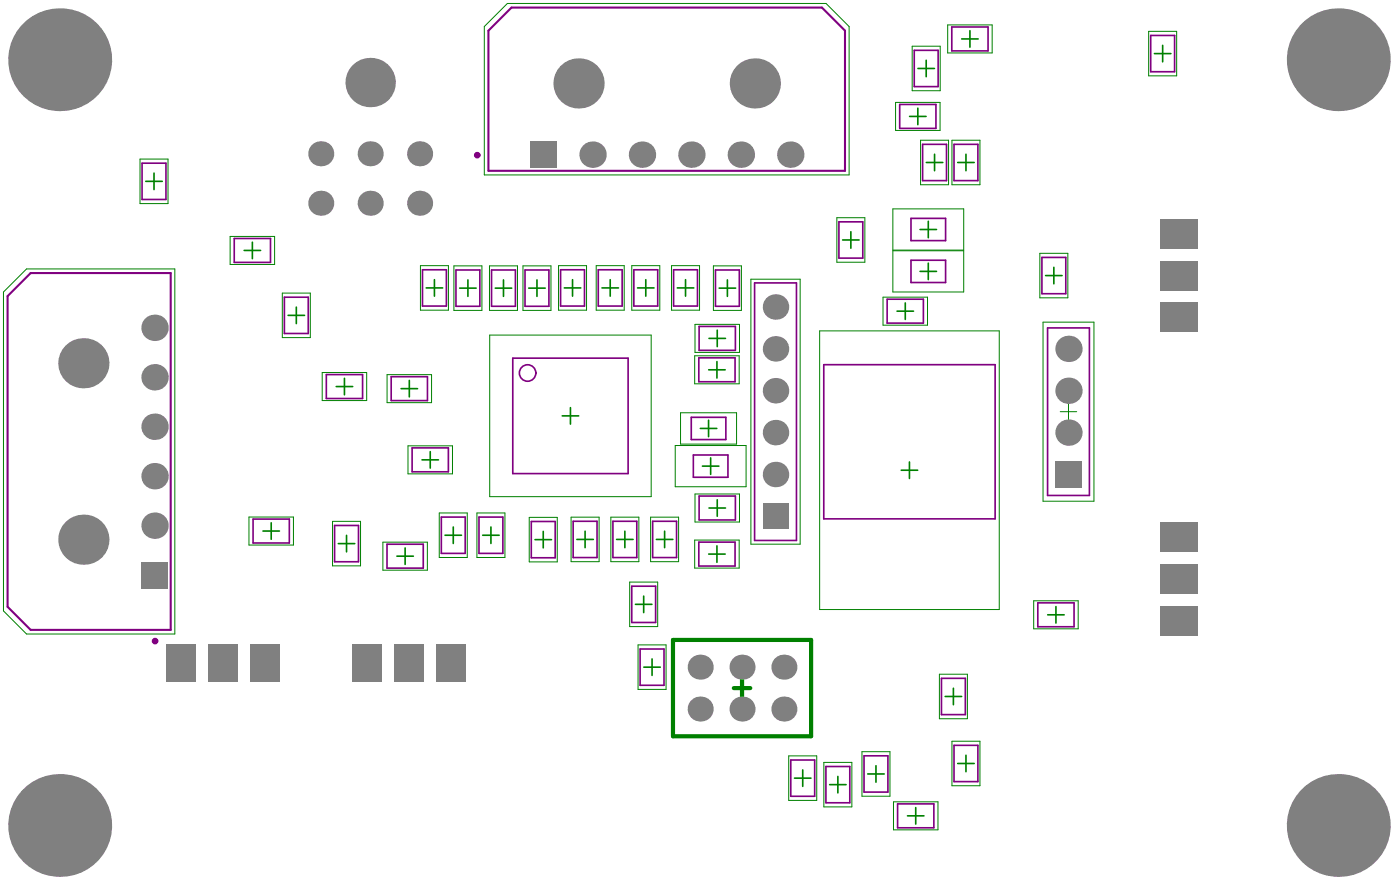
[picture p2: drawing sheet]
<svg xmlns="http://www.w3.org/2000/svg" width="283mm" height="179mm" viewBox="0 0 283 179" stroke-linecap="round" stroke-linejoin="round" font-family="sans-serif">
<g fill="none" stroke="#008000" stroke-width=".2">
<path d="M97.8 5.4l4.6-4.7h64.3l4.7 4.7v29.9h-73.6zM184.1 9.3h5.7v9h-5.7zM191.3 5h9v5.7h-9zM231.8 6.3h5.7v9h-5.7zM28.3 32.1h5.6v9h-5.6zM180.8 20.6h8.9v5.7h-8.9zM185.8 28.3h5.7v9h-5.7zM192.1 28.3h5.7v9h-5.7zM.7 58.9l4.7-4.7h29.9v73.6h-29.9l-4.7-4.6zM46.4 47.7h9v5.6h-9zM57 59.1h5.6v9h-5.6zM84.9 53.6h5.6v8.9h-5.6z"/>
<path d="M91.6 53.6h5.7v9h-5.7zM98.8 53.6h5.6v9h-5.6zM105.6 53.6h5.6v9h-5.6zM112.7 53.6h5.7v8.9h-5.7zM120.3 53.6h5.7v8.9h-5.7zM127.5 53.6h5.7v8.9h-5.7zM135.5 53.6h5.7v8.9h-5.7zM144 53.6h5.6v9h-5.6zM151.6 56.3h9.9v53.4h-9.9zM168.9 43.9h5.7v9h-5.7zM178.2 59.9h9v5.7h-9zM180.2 42.1h14.3v8.3h-14.3z"/>
<path d="M180.2 50.6h14.3v8.3h-14.3zM209.9 51.1h5.6v9h-5.6zM65 75.1h9v5.7h-9zM78.1 75.5h9v5.7h-9zM98.8 67.6h32.6v32.5h-32.6zM140.2 71.7h9v5.7h-9zM140.3 65.4h9v5.7h-9zM165.4 66.7h36.3v56.2h-36.3zM210.5 65h10.3v36.1h-10.3zM82.4 89.9h8.9v5.7h-8.9zM136.3 89.8h14.3v8.3h-14.3zM137.4 83.2h11.3v6.4h-11.3z"/>
<path d="M140.3 99.6h9v5.7h-9zM214 83h3.3M215.7 81.4v3.3M50.2 104.3h9v5.6h-9zM67.1 105.1h5.7v9h-5.7zM77.3 109.3h9v5.7h-9zM88.7 103.4h5.6v9h-5.6zM96.3 103.4h5.6v9h-5.6zM106.8 104.3h5.7v9h-5.7zM115.3 104.3h5.6v9h-5.6zM123.3 104.3h5.6v9h-5.6zM127.1 117.4h5.6v9h-5.6z"/>
<path d="M131.3 104.3h5.7v9h-5.7zM140.2 108.9h9v5.7h-9zM128.8 130h5.6v9h-5.6zM189.6 136h5.7v8.9h-5.7zM208.6 121.1h9v5.7h-9zM159.2 152.4h5.6v9h-5.6zM166.3 153.7h5.6v9h-5.6zM174 151.6h5.6v9h-5.6zM192.1 149.5h5.7v8.9h-5.7zM180.3 161.7h9v5.6h-9z"/>
</g>
<g fill="none" stroke="#008000" stroke-width=".33">
<path d="M185.3 13.8h3.3M186.9 12.1v3.4M194.1 7.9h3.3M195.8 6.2v3.3M233 10.8h3.3M234.7 9.1v3.4M29.4 36.6h3.3M31.1 34.9v3.3M183.6 23.5h3.3M185.3 21.8v3.3M187 32.8h3.3M188.6 31.1v3.3"/>
<path d="M193.3 32.8h3.3M195 31.1v3.3M49.3 50.5h3.3M50.9 48.8v3.4M86 58.1h3.3M87.7 56.4v3.3M92.8 58.1h3.3M94.4 56.4v3.4M100 58.1h3.3M101.6 56.4v3.4M106.7 58.1h3.3M108.4 56.4v3.4"/>
<path d="M113.9 58.1h3.3M115.6 56.4v3.3M121.5 58.1h3.3M123.2 56.4v3.3M128.7 58.1h3.3M130.3 56.4v3.3M136.7 58.1h3.3M138.4 56.4v3.3M145.2 58.1h3.3M146.8 56.4v3.4M170.1 48.4h3.3M171.7 46.7v3.4"/>
<path d="M185.7 54.7h3.3M185.7 46.3h3.3M187.4 44.6v3.3M187.4 53.1v3.3M211 55.6h3.4M212.7 53.9v3.3M58.1 63.6h3.4M59.8 61.9v3.4M67.9 77.9h3.3M69.5 76.3v3.3M81 78.4h3.3M82.6 76.7v3.3"/>
<path d="M143 74.6h3.4M143.1 68.2h3.3M144.7 72.9v3.3M144.8 66.6v3.3M181.1 62.7h3.3M182.7 61.1v3.3M85.2 92.7h3.3M86.8 91.1v3.3M113.5 83.9h3.3M115.1 82.2v3.3M141.4 86.4h3.3M141.8 94h3.3"/>
<path d="M143 84.7v3.4M143.4 92.3v3.4M181.9 94.8h3.3M183.6 93.2v3.3M53.1 107.1h3.3M54.7 105.4v3.3M68.3 109.6h3.3M69.9 108v3.3M80.1 112.1h3.3M81.8 110.5v3.3M89.8 107.9h3.3M91.5 106.3v3.3"/>
<path d="M97.4 107.9h3.4M99.1 106.3v3.3M108 108.8h3.3M109.6 107.2v3.3M116.4 108.8h3.4M118.1 107.1v3.3M124.5 108.8h3.3M126.1 107.1v3.3M132.5 108.8h3.3M134.1 107.1v3.3M143 111.7h3.4M143.1 102.4h3.3"/>
<path d="M144.7 110.1v3.3M144.8 100.8v3.3M128.3 121.9h3.3M129.9 120.2v3.3M129.9 134.5h3.4M131.6 132.9v3.3M192.4 138.8v3.3M211.5 124h3.3M213.1 122.3v3.3M160.4 156.9h3.3M162 155.2v3.4M167.4 158.2h3.4"/>
<path d="M169.1 156.6v3.3M175.1 156.1h3.4M176.8 154.4v3.3M190.8 140.4h3.3M193.3 154h3.3M195 152.3v3.3M183.2 164.5h3.3M184.8 162.8v3.4"/>
</g>
<path d="M135.8 129h27.9v19.5h-27.9zM148.1 138.8h3.3M149.8 137.1v3.3" fill="none" stroke="#008000" stroke-width=".84"/>
<g fill="none" stroke="#800080" stroke-width=".33">
<path d="M184.5 10.1h4.9v7.4h-4.9zM192.1 5.4h7.3v4.9h-7.3zM232.3 7.2h4.8v7.3h-4.8zM28.7 32.9h4.8v7.3h-4.8zM181.6 21.1h7.3v4.8h-7.3zM186.2 29.1h4.8v7.3h-4.8zM192.6 29.1h4.8v7.3h-4.8zM47.3 48.1h7.3v4.8h-7.3zM57.4 59.9h4.8v7.3h-4.8zM85.3 54.4h4.8v7.3h-4.8zM92 54.4h4.9v7.4h-4.9zM99.2 54.4h4.8v7.4h-4.8z"/>
<path d="M106 54.4h4.8v7.4h-4.8zM113.2 54.4h4.8v7.3h-4.8zM120.8 54.4h4.8v7.3h-4.8zM127.9 54.4h4.9v7.3h-4.9zM136 54.4h4.8v7.3h-4.8zM144.4 54.4h4.8v7.4h-4.8zM152.3 57h8.5v52h-8.5zM169.3 44.7h4.8v7.3h-4.8zM183.9 44h7v4.5h-7zM183.9 52.5h7v4.5h-7zM210.3 51.9h4.8v7.3h-4.8zM65.9 75.5h7.3v4.9h-7.3z"/>
<path d="M79 76h7.3v4.8h-7.3zM103.5 72.2h23.3v23.3h-23.3zM141 72.2h7.4v4.8h-7.4zM141.1 65.8h7.3v4.8h-7.3zM166.3 73.5h34.6v31.1h-34.6zM179.1 60.3h7.3v4.9h-7.3zM211.4 66.1h8.5v33.8h-8.5zM83.2 90.3h7.3v4.8h-7.3zM139.5 84.1h7v4.5h-7zM139.9 91.7h7v4.5h-7zM51.1 104.7h7.3v4.8h-7.3zM67.5 106h4.9v7.3h-4.9z"/>
<path d="M78.1 109.7h7.3v4.9h-7.3zM89.1 104.3h4.8v7.3h-4.8zM96.7 104.3h4.8v7.3h-4.8zM107.2 105.2h4.9v7.3h-4.9zM115.7 105.1h4.8v7.3h-4.8zM123.7 105.1h4.8v7.3h-4.8zM127.5 118.2h4.8v7.3h-4.8zM131.7 105.1h4.9v7.3h-4.9zM141 109.3h7.4v4.8h-7.4zM141.1 100h7.3v4.8h-7.3zM129.2 130.9h4.8v7.3h-4.8zM190 136.8h4.8v7.3h-4.8z"/>
<path d="M209.5 121.6h7.3v4.8h-7.3zM159.6 153.3h4.8v7.3h-4.8zM166.7 154.6h4.8v7.3h-4.8zM174.4 152.4h4.8v7.3h-4.8zM192.6 150.3h4.8v7.3h-4.8zM181.2 162.1h7.3v4.8h-7.3z"/>
<circle cx="106.5" cy="75.2" r="1.66"/>
</g>
<path d="M98.6 6.2l4.6-4.7h62.7l4.7 4.7v28.2h-72zM1.5 59.7l4.7-4.6h28.3v71.9h-28.3l-4.7-4.6z" fill="none" stroke="#800080" stroke-width=".42"/>
<g fill="none" stroke="#800080" stroke-width=".66">
<circle cx="96.3" cy="31.3" r=".33"/>
<circle cx="31.3" cy="129.3" r=".33"/>
</g>
<g fill="#808080">
<circle cx="12.1" cy="166.4" r="10.4"/>
<circle cx="16.8" cy="108.8" r="5.1"/>
<circle cx="31.2" cy="106" r="2.67"/>
<circle cx="31.2" cy="96" r="2.67"/>
<circle cx="141.3" cy="143" r="2.53"/>
<circle cx="141.3" cy="134.5" r="2.53"/>
<circle cx="149.8" cy="134.5" r="2.53"/>
<circle cx="149.8" cy="143" r="2.53"/>
<circle cx="156.5" cy="95.7" r="2.57"/>
<circle cx="158.2" cy="134.5" r="2.53"/>
<circle cx="12.1" cy="12" r="10.4"/>
<circle cx="16.8" cy="73.2" r="5.1"/>
<circle cx="31.2" cy="86" r="2.67"/>
<circle cx="31.2" cy="66.1" r="2.67"/>
<circle cx="31.2" cy="76.1" r="2.67"/>
<circle cx="74.7" cy="16.6" r="5"/>
<circle cx="64.7" cy="31" r="2.53"/>
<circle cx="64.7" cy="41" r="2.53"/>
<circle cx="156.5" cy="87.2" r="2.57"/>
<circle cx="74.7" cy="41" r="2.53"/>
<circle cx="156.5" cy="78.8" r="2.57"/>
<circle cx="156.5" cy="70.3" r="2.57"/>
<circle cx="156.5" cy="61.9" r="2.57"/>
<circle cx="84.7" cy="41" r="2.53"/>
<circle cx="152.4" cy="16.8" r="5.1"/>
<circle cx="116.8" cy="16.8" r="5.1"/>
<circle cx="119.6" cy="31.2" r="2.67"/>
<circle cx="149.5" cy="31.2" r="2.67"/>
<circle cx="129.6" cy="31.2" r="2.67"/>
<circle cx="139.6" cy="31.2" r="2.67"/>
<circle cx="159.5" cy="31.2" r="2.67"/>
<circle cx="74.7" cy="31" r="2.53"/>
<circle cx="84.7" cy="31" r="2.53"/>
<circle cx="215.7" cy="87.2" r="2.66"/>
<circle cx="270.1" cy="166.4" r="10.4"/>
<circle cx="215.7" cy="78.8" r="2.66"/>
<circle cx="215.7" cy="70.3" r="2.66"/>
<circle cx="270.1" cy="12" r="10.4"/>
<circle cx="158.2" cy="143" r="2.53"/>
</g>
<g fill="#808080">
<path d="M28.5 113.3h5.4v5.3h-5.4z" fill-rule="evenodd"/>
<path d="M33.6 129.9h5.9v7.6h-5.9z" fill-rule="evenodd"/>
<path d="M42.1 129.9h5.9v7.6h-5.9z" fill-rule="evenodd"/>
<path d="M50.5 129.9h5.9v7.6h-5.9z" fill-rule="evenodd"/>
<path d="M71.2 129.9h5.9v7.6h-5.9z" fill-rule="evenodd"/>
<path d="M79.7 129.9h5.9v7.6h-5.9z" fill-rule="evenodd"/>
<path d="M88.1 129.9h5.9v7.6h-5.9z" fill-rule="evenodd"/>
<path d="M154 101.6h5.1v5.1h-5.1z" fill-rule="evenodd"/>
<path d="M107 28.5h5.3v5.4h-5.3z" fill-rule="evenodd"/>
<path d="M234.2 113.8h7.7v6h-7.7z" fill-rule="evenodd"/>
<path d="M234.2 105.4h7.7v5.9h-7.7z" fill-rule="evenodd"/>
<path d="M213 93h5.3v5.3h-5.3z" fill-rule="evenodd"/>
<path d="M234.2 122.3h7.7v5.9h-7.7z" fill-rule="evenodd"/>
<path d="M234.2 61.1h7.7v5.9h-7.7z" fill-rule="evenodd"/>
<path d="M234.2 52.6h7.7v5.9h-7.7z" fill-rule="evenodd"/>
<path d="M234.2 44.2h7.7v5.9h-7.7z" fill-rule="evenodd"/>
</g>
</svg>
